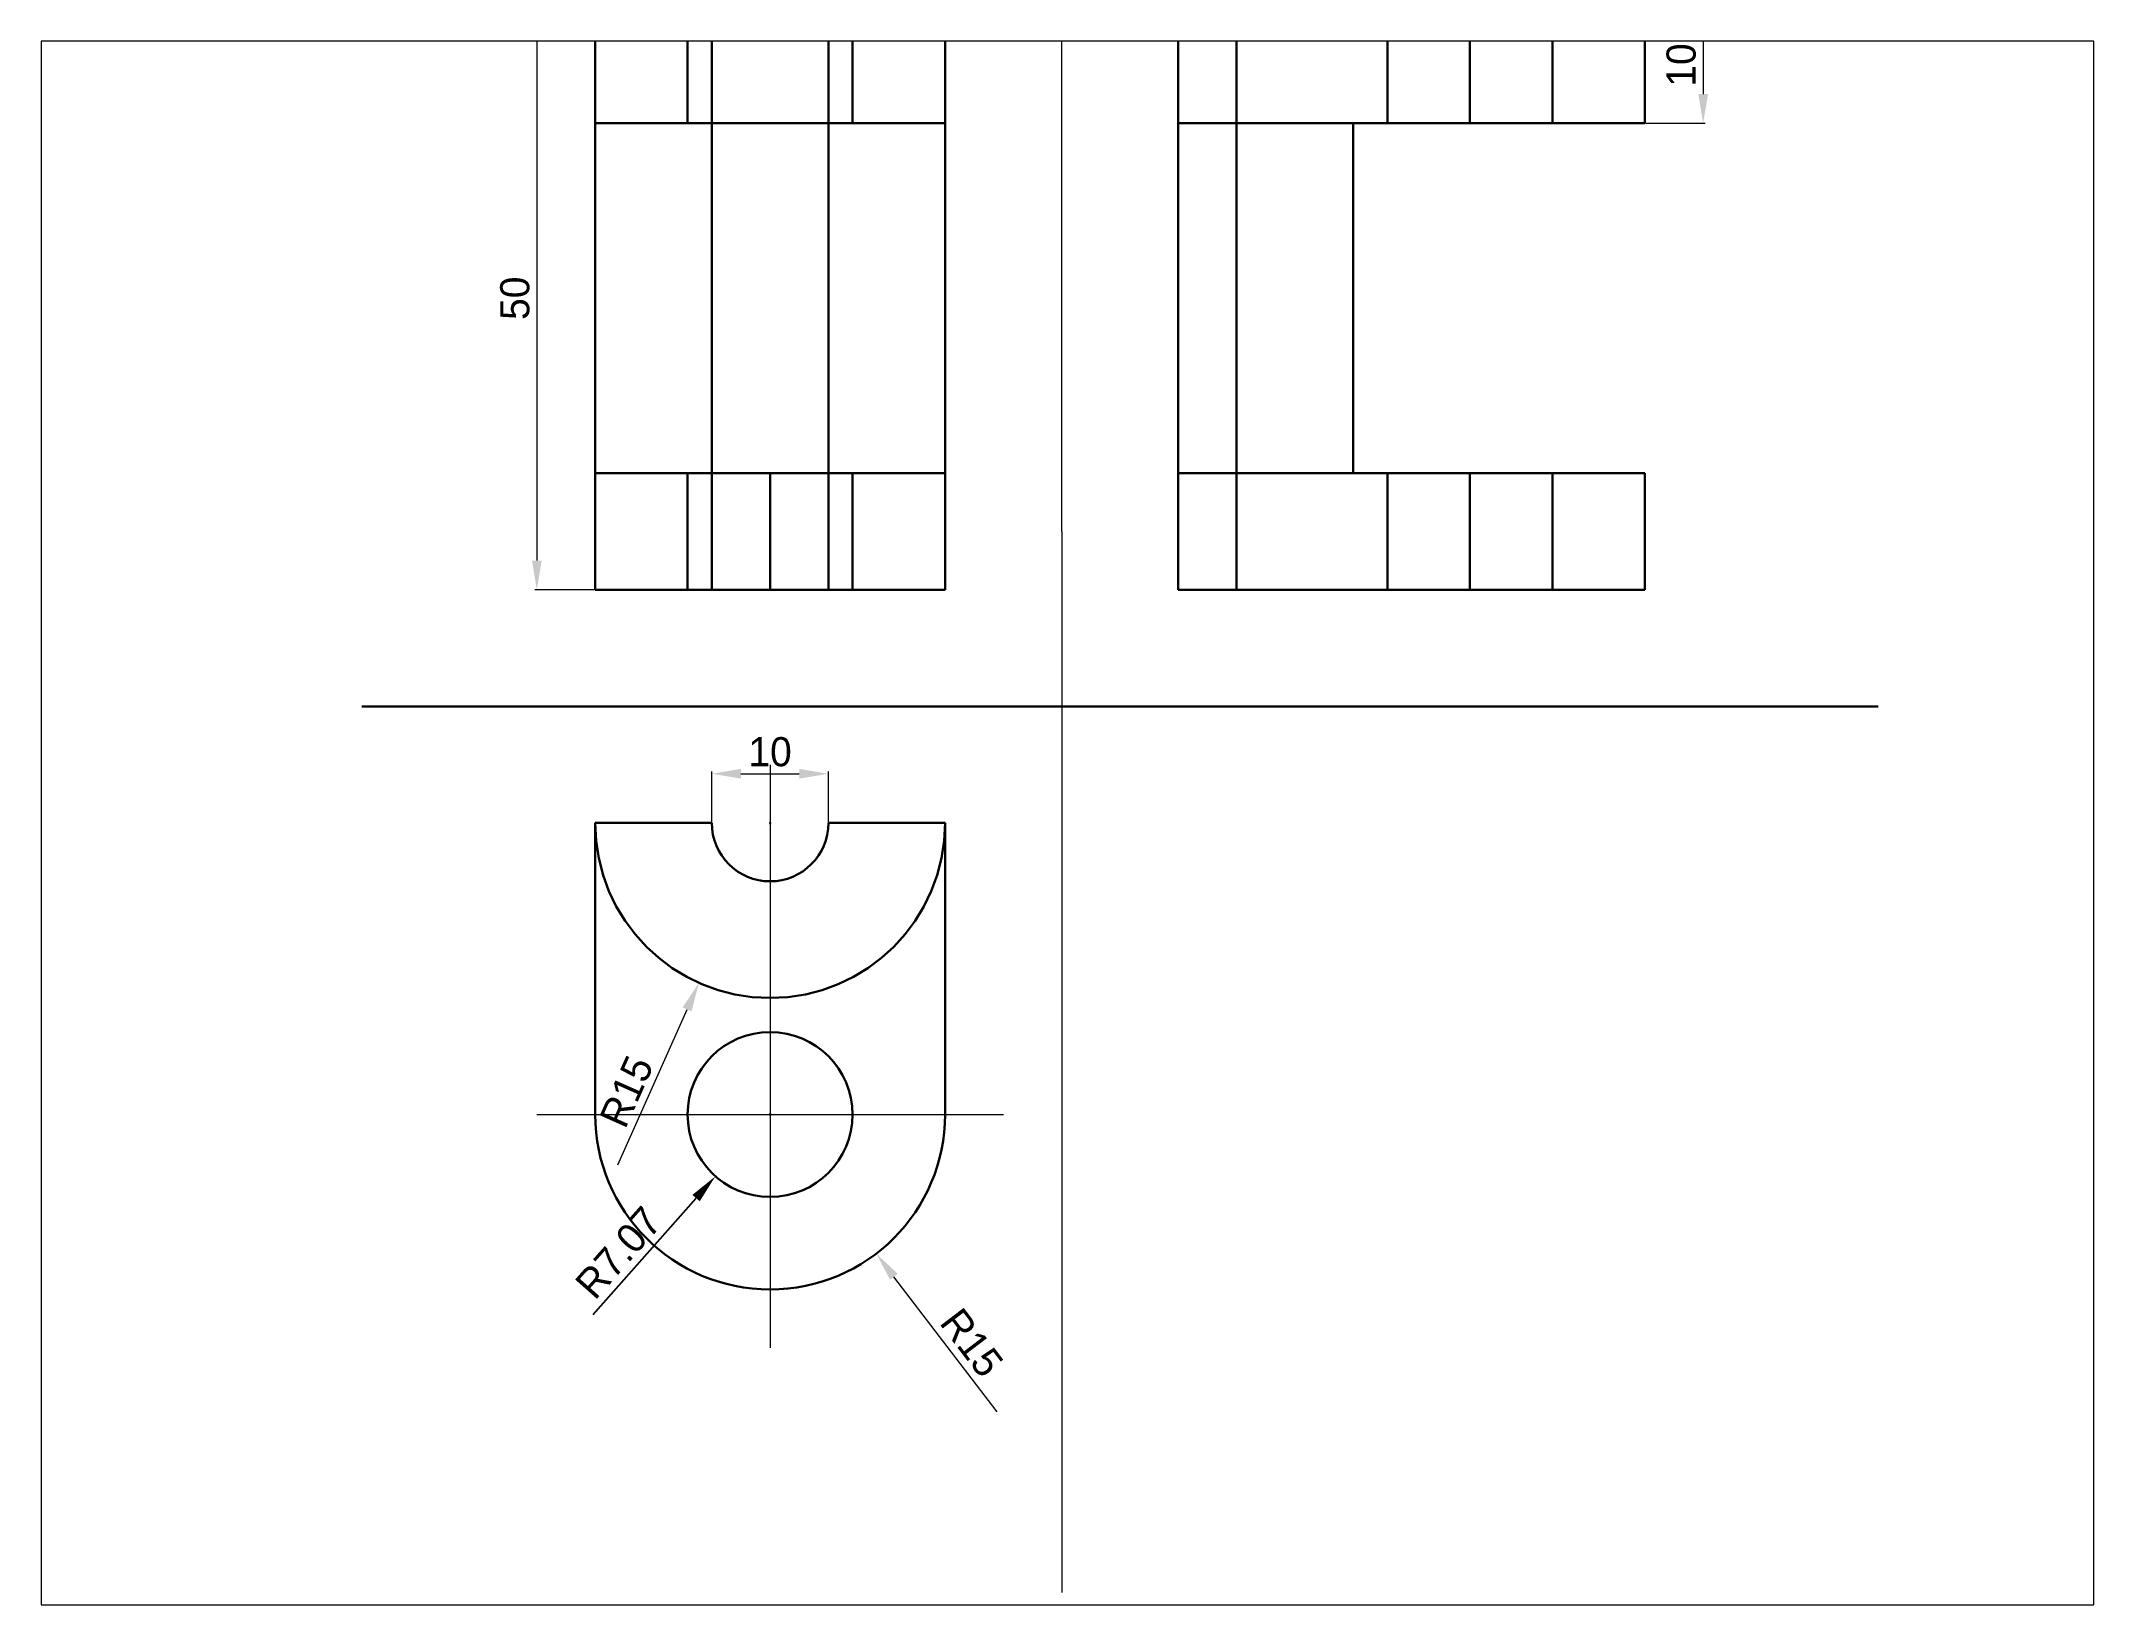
# Paper-space layout 'Layout2' of a CAD drawing. Header units: inches. Extents: x 1.05 to 9.45, y 0.8 to 7.2.
# The model-space entities are those that its viewports show. They can reach past a viewport. Long polylines and large blocks are cut down to what shows.
import ezdxf

# ---------------------------------------------------------------- set-up
doc = ezdxf.new("R2010")
doc.units = ezdxf.units.IN
doc.header["$MEASUREMENT"] = 0
doc.linetypes.add('DASHDOT', pattern=[1, 0.5, -0.25, 0, -0.25])
doc.linetypes.add('DASHED2', pattern=[0.375, 0.25, -0.125])
doc.layers.get('Defpoints').update_dxf_attribs({"lineweight": 0})
for name, color, linetype, lineweight in [('Kote', 250, 'Continuous', 15), ('nevidljivi brid', 250, 'DASHED2', 30), ('Pomoćne', 90, 'Continuous', 15), ('simetrale', 1, 'DASHDOT', 15), ('Vidljivi bridovi', 250, 'Continuous', 30)]:
    doc.layers.add(name, color=color, linetype=linetype, lineweight=lineweight)
doc.dimstyles.new('Moj', dxfattribs={"dimtxt": 2.5, "dimasz": 2.5, "dimexe": 0.18, "dimexo": 0.0625, "dimtad": 1, "dimzin": 0, "dimdsep": 46, "dimtxsty": 'Standard', "dimcen": 0.09, "dimadec": 0, "dimazin": 0, "dimtfac": 1, "dimtofl": 0, "dimtmove": 0, "dimatfit": 3, "dimfxl": 1, "dimtolj": 1, "dimtzin": 0, "dimarcsym": 0})

# ---------------------------------------------------------------- blocks, each defined once
blk = doc.blocks.new('*D30')
at = {"layer": 'Defpoints', "color": 0}
for p in [(25, -5), (20.31, -10.3)]:
    blk.add_point(p, dxfattribs=at)
at = {"layer": 'Kote', "color": 0, "lineweight": -2}
for p, q in [((24.91, -5), (25.09, -5)), ((25, -5.09), (25, -4.91)), ((9.82, -22.15), (18.66, -12.17))]:
    blk.add_line(p, q, dxfattribs=at)
at = {"layer": 'Kote', "color": 0}
blk.add_solid([(18.34, -11.89), (18.97, -12.44), (20.31, -10.3)], dxfattribs=at)
at = {"layer": 'Kote', "color": 0, "insert": (12.01, -16.85), "char_height": 2.5, "attachment_point": 5, "rotation": 48.4917}
blk.add_mtext('\\A1;R7.07', dxfattribs=at)

msp = doc.modelspace()

# ---------------------------------------------------------------- linework, layer by layer
at = {"layer": 'Kote'}
for p, q in [((5, 87.5), (5, 42.5)), ((105, 87.5), (105, 82.5)), ((100.062, 80), (105.18, 80)), ((9.938, 40), (4.82, 40)), ((20, 20.062), (20, 24.402)), ((22.5, 24.222), (27.5, 24.222)), ((30, 20.062), (30, 24.402)), ((24.91, 20), (25.09, 20)), ((25, 19.91), (25, 20.09)), ((11.952, -9.31), (17.883, 4.013)), ((24.91, -5), (25.09, -5)), ((25, -5.09), (25, -4.91)), ((44.461, -30.507), (35.615, -18.913))]:
    msp.add_line(p, q, dxfattribs=at)
for points in [[(4.583, 87.5), (5.417, 87.5), (5, 90)], [(104.583, 87.5), (105.417, 87.5), (105, 90)], [(104.583, 82.5), (105.417, 82.5), (105, 80)], [(4.583, 42.5), (5.417, 42.5), (5, 40)], [(22.5, 24.639), (22.5, 23.805), (20, 24.222)], [(27.5, 24.639), (27.5, 23.805), (30, 24.222)], [(17.502, 4.182), (18.264, 3.843), (18.9, 6.296)], [(35.946, -18.66), (35.284, -19.166), (34.099, -16.925)]]:
    msp.add_solid(points, dxfattribs=at)
at = {"layer": 'nevidljivi brid'}
for p, q in [((17.929, 90), (17.929, 80)), ((20, 90), (20, 40)), ((30, 90), (30, 40)), ((32.07, 90), (32.07, 80)), ((65, 90), (65, 40)), ((77.931, 90.008), (77.931, 80)), ((85, 90), (85, 80)), ((92.071, 89.937), (92.071, 80)), ((17.929, 49.98), (17.929, 39.98)), ((25, 50), (25, 40)), ((32.071, 50.055), (32.071, 40.055)), ((77.929, 49.967), (77.929, 39.967)), ((85, 50), (85, 40)), ((92.071, 49.931), (92.071, 39.931))]:
    msp.add_line(p, q, dxfattribs=at)
msp.add_arc((25, 20), 15, 180, 0, dxfattribs=at)
at = {"layer": 'Pomoćne', "color": 0}
for p, q in [((50, 45), (50, 100)), ((50, 45), (50, 3)), ((50, 3), (50, -31)), ((50, -31), (50, -46))]:
    msp.add_line(p, q, dxfattribs=at)
at = {"layer": 'simetrale'}
for p, q in [((25, 25), (25, -25)), ((5, -5), (45, -5))]:
    msp.add_line(p, q, dxfattribs=at)
at = {"layer": 'Vidljivi bridovi'}
for p, q in [((10, 90), (10, 40)), ((40, 40), (40, 90)), ((60, 90), (60, 40)), ((100, 80), (100, 90)), ((10, 80), (40, 80)), ((75, 80), (60, 80)), ((75, 80), (100, 80)), ((75, 80), (75, 50)), ((10, 50), (40, 50)), ((75, 50), (60, 50)), ((100, 50), (75, 50)), ((100, 40), (100, 50)), ((10, 40), (40, 40)), ((60, 40), (100, 40)), ((-10, 30), (120, 30)), ((10, 20), (10, -5)), ((10, 20), (20, 20)), ((30, 20), (40, 20)), ((40, 20), (40, -5))]:
    msp.add_line(p, q, dxfattribs=at)
msp.add_circle((25, -5), 7.071, dxfattribs=at)
for centre, radius in [((25, 20), 5), ((25, -5), 15)]:
    msp.add_arc(centre, radius, 180, 0, dxfattribs=at)

# ---------------------------------------------------------------- texts
at = {"layer": 'Kote', "char_height": 2.5, "attachment_point": 5}
for s, insert, rotation in [('\\A1;10', (103.125, 85), 90), ('\\A1;50', (3.125, 65), 90), ('\\A1;R15', (12.696, -3.028), 66.00322), ('\\A1;R15', (42.287, -24.566), 307.34261)]:
    msp.add_mtext(s, dxfattribs=dict(at, insert=insert, rotation=rotation))
at = {"layer": 'Kote', "insert": (25, 26.097), "char_height": 2.5, "attachment_point": 5}
msp.add_mtext('\\A1;10', dxfattribs=at)

# ---------------------------------------------------------------- dimensions: what is measured, and where the dimension line sits
at = {"layer": 'Kote'}
dim = msp.add_radius_dim(center=(25, -5), mpoint=(20.314, -10.295), dimstyle='Moj', dxfattribs=at)
dim.commit()
dim.dimension.update_dxf_attribs({"geometry": '*D30', "text_midpoint": (12.006, -16.853)})

psp = doc.layouts.new('Layout2')

# ---------------------------------------------------------------- viewports
at = {"layer": 'Kote'}
psp.add_viewport(center=(5.25, 4), size=(8.4, 6.4), view_center_point=(50.5, 20), view_height=134.106383, dxfattribs=at)

doc.saveas('drawing.dxf')
